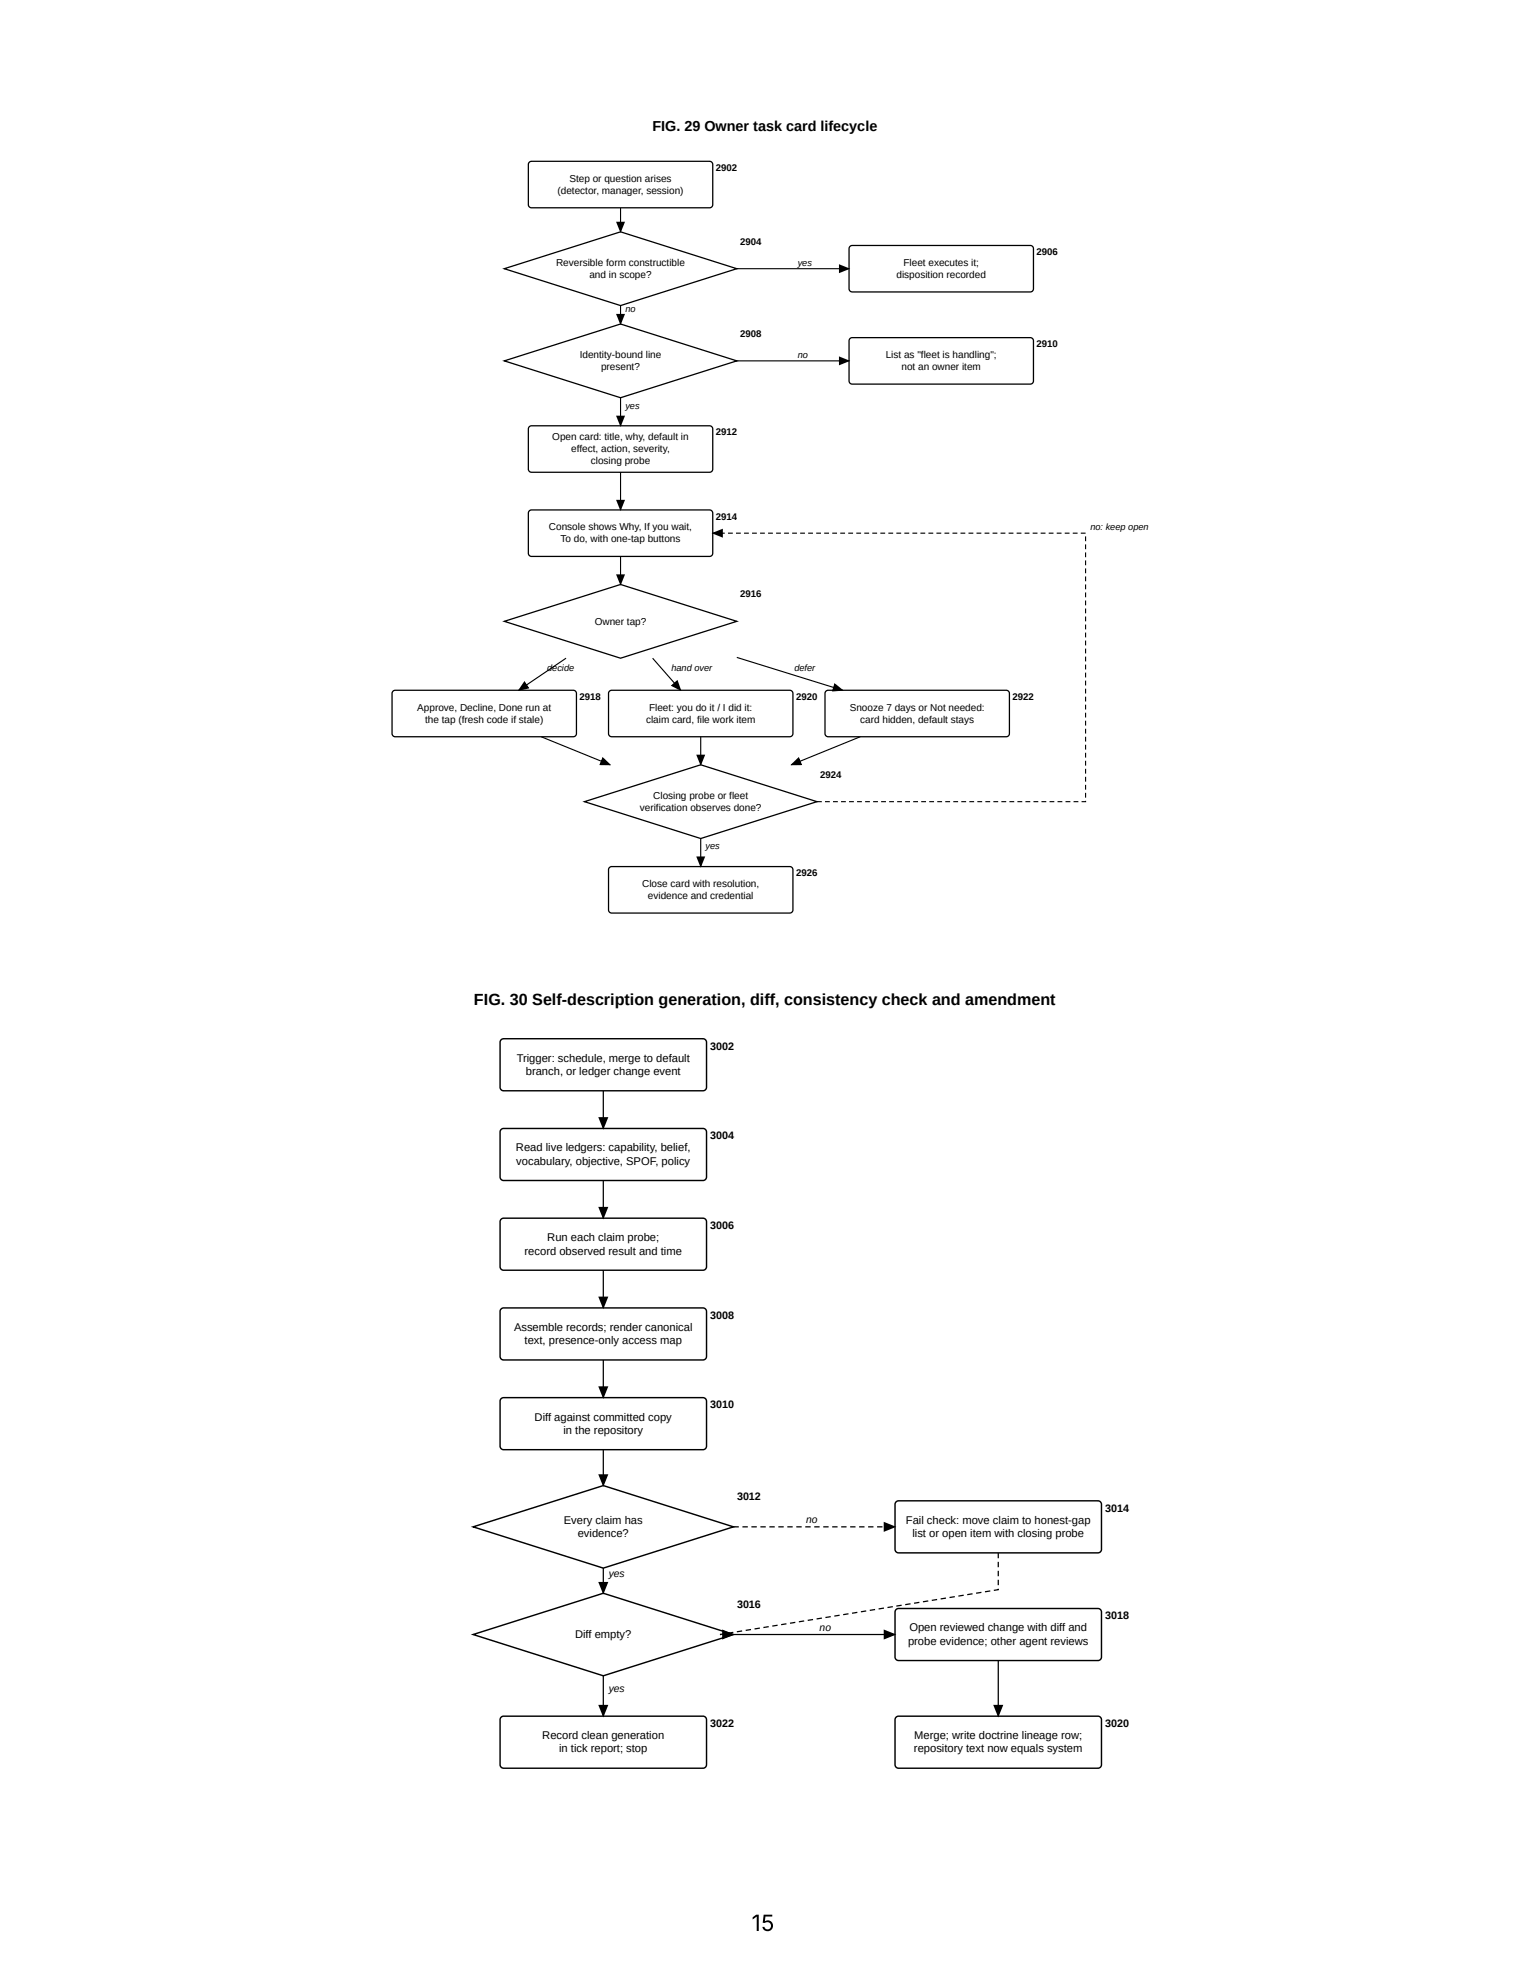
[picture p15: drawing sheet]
<svg xmlns="http://www.w3.org/2000/svg" width="216mm" height="279mm" viewBox="0 0 216 279" stroke-linecap="round" stroke-linejoin="round" font-family="sans-serif">
<defs><g id="words">
<text font-size="3.2" x="106.3" y="273.3">15</text>
<text font-size="2.3" x="67.1" y="142.2">FIG. 30 Self-description generation, diff, consistency check and amendment</text>
<text font-size="2" x="92.3" y="18.5">FIG. 29 Owner task card lifecycle</text>
<g font-size="1.6">
<text x="73.1" y="150.3">Trigger: schedule, merge to default</text>
<text x="74.4" y="152.2">branch, or ledger change event</text>
<text x="73" y="163">Read live ledgers: capability, belief,</text>
<text x="73" y="164.9">vocabulary, objective, SPOF, policy</text>
<text x="74.2" y="177.6">record observed result and time</text>
<text x="77.4" y="175.7">Run each claim probe;</text>
<text x="72.7" y="188.4">Assemble records; render canonical</text>
<text x="74.2" y="190.3">text, presence-only access map</text>
<text x="75.6" y="201.1">Diff against committed copy</text>
<text x="79.7" y="203">in the repository</text>
<text x="79.8" y="215.7">Every claim has</text>
<text x="128.2" y="215.7">Fail check: move claim to honest-gap</text>
<text x="81.7" y="217.6">evidence?</text>
<text x="129.1" y="217.6">list or open item with closing probe</text>
<text x="81.4" y="231.9">Diff empty?</text>
<text x="128.5" y="232.8">probe evidence; other agent reviews</text>
<text x="128.7" y="230.9">Open reviewed change with diff and</text>
<text x="76.7" y="246.1">Record clean generation</text>
<text x="79.1" y="248">in tick report; stop</text>
<text x="129.3" y="248">repository text now equals system</text>
<text x="129.4" y="246.1">Merge; write doctrine lineage row;</text>
</g>
<g font-size="1.5">
<text x="100.5" y="148.5">3002</text>
<text x="100.5" y="161.2">3004</text>
<text x="100.5" y="173.9">3006</text>
<text x="100.5" y="186.6">3008</text>
<text x="100.5" y="199.3">3010</text>
<text x="104.3" y="212.3">3012</text>
<text x="114.1" y="215.6">no</text>
<text x="156.3" y="213.9">3014</text>
<text x="86.1" y="223.2">yes</text>
<text x="104.3" y="227.5">3016</text>
<text x="116" y="230.8">no</text>
<text x="156.3" y="229.2">3018</text>
<text x="86.1" y="239.5">yes</text>
<text x="100.5" y="244.4">3022</text>
<text x="156.3" y="244.4">3020</text>
</g>
<g font-size="1.4">
<text x="78.9" y="27.4">(detector, manager, session)</text>
<text x="80.6" y="25.7">Step or question arises</text>
<text x="101.3" y="24.2">2902</text>
<text x="104.7" y="34.6">2904</text>
<text x="78.7" y="37.6">Reversible form constructible</text>
<text x="83.4" y="39.3">and in scope?</text>
<text x="126.8" y="39.3">disposition recorded</text>
<text x="127.8" y="37.6">Fleet executes it;</text>
<text x="146.7" y="36.1">2906</text>
<text x="104.7" y="47.7">2908</text>
<text x="82" y="50.7">Identity-bound line</text>
<text x="85" y="52.4">present?</text>
<text x="125.3" y="50.7">List as &quot;fleet is handling&quot;;</text>
<text x="127.5" y="52.4">not an owner item</text>
<text x="146.7" y="49.1">2910</text>
<text x="78.1" y="62.3">Open card: title, why, default in</text>
<text x="80.8" y="64">effect, action, severity,</text>
<text x="83.6" y="65.7">closing probe</text>
<text x="101.3" y="61.6">2912</text>
<text x="77.7" y="75.1">Console shows Why, If you wait,</text>
<text x="79.3" y="76.8">To do, with one-tap buttons</text>
<text x="101.3" y="73.5">2914</text>
<text x="84.1" y="88.4">Owner tap?</text>
<text x="104.7" y="84.5">2916</text>
<text x="59" y="100.6">Approve, Decline, Done run at</text>
<text x="82" y="99.1">2918</text>
<text x="91.8" y="100.6">Fleet: you do it / I did it:</text>
<text x="112.6" y="99.1">2920</text>
<text x="120.2" y="100.6">Snooze 7 days or Not needed:</text>
<text x="143.3" y="99.1">2922</text>
<text x="60.1" y="102.3">the tap (fresh code if stale)</text>
<text x="91.4" y="102.3">claim card, file work item</text>
<text x="121.7" y="102.3">card hidden, default stays</text>
<text x="92.4" y="113.1">Closing probe or fleet</text>
<text x="116" y="110.1">2924</text>
<text x="90.5" y="114.8">verification observes done?</text>
<text x="90.8" y="125.5">Close card with resolution,</text>
<text x="112.6" y="124">2926</text>
<text x="91.7" y="127.2">evidence and credential</text>
</g>
<g font-size="1.3">
<text x="112.9" y="37.6">yes</text>
<text x="88.5" y="44.1">no</text>
<text x="112.9" y="50.6">no</text>
<text x="88.5" y="57.8">yes</text>
<text x="154.3" y="75">no: keep open</text>
<text x="77.4" y="95">decide</text>
<text x="95" y="95">hand over</text>
<text x="112.4" y="94.9">defer</text>
<text x="99.8" y="120.2">yes</text>
</g>
</g></defs>
<path d="M74.9 23l.3-.2h25.2a.45 .45 0 0 1 .4 .5v5.7a.45 .45 0 0 1-.4 .4h-25.2a.45 .45 0 0 1-.4-.4v-5.7z" fill="none" stroke="#000" stroke-width=".18"/>
<path d="M71.3 38l16.5-5.2 16.4 5.2-16.4 5.3z" fill="#fff"/>
<path d="M71.3 38l16.5-5.2 16.4 5.2-16.4 5.3z" fill="none" stroke="#000" stroke-width=".18"/>
<path d="M120.3 34.9l.3-.2h25.2a.45 .45 0 0 1 .4 .5v5.7a.45 .45 0 0 1-.4 .4h-25.2a.45 .45 0 0 1-.5-.4v-5.7z" fill="#fff"/>
<path d="M120.3 34.9l.3-.2h25.2a.45 .45 0 0 1 .4 .5v5.7a.45 .45 0 0 1-.4 .4h-25.2a.45 .45 0 0 1-.5-.4v-5.7z" fill="none" stroke="#000" stroke-width=".18"/>
<path d="M71.3 51.1l16.5-5.2 16.4 5.2-16.4 5.2z" fill="#fff"/>
<path d="M71.3 51.1l16.5-5.2 16.4 5.2-16.4 5.2z" fill="none" stroke="#000" stroke-width=".18"/>
<path d="M120.3 47.9l.3-.1h25.2a.45 .45 0 0 1 .4 .4v5.7a.45 .45 0 0 1-.4 .5h-25.2a.45 .45 0 0 1-.5-.5v-5.7z" fill="#fff"/>
<path d="M120.3 47.9l.3-.1h25.2a.45 .45 0 0 1 .4 .4v5.7a.45 .45 0 0 1-.4 .5h-25.2a.45 .45 0 0 1-.5-.5v-5.7z" fill="none" stroke="#000" stroke-width=".18"/>
<path d="M74.9 60.4l.3-.1h25.2a.45 .45 0 0 1 .4 .4v5.7a.45 .45 0 0 1-.4 .4h-25.2a.45 .45 0 0 1-.4-.4v-5.7z" fill="#fff"/>
<path d="M74.9 60.4l.3-.1h25.2a.45 .45 0 0 1 .4 .4v5.7a.45 .45 0 0 1-.4 .4h-25.2a.45 .45 0 0 1-.4-.4v-5.7z" fill="none" stroke="#000" stroke-width=".18"/>
<path d="M74.9 72.3l.3-.1h25.2a.45 .45 0 0 1 .4 .4v5.7a.45 .45 0 0 1-.4 .5h-25.2a.45 .45 0 0 1-.4-.5v-5.7z" fill="#fff"/>
<path d="M74.9 72.3l.3-.1h25.2a.45 .45 0 0 1 .4 .4v5.7a.45 .45 0 0 1-.4 .5h-25.2a.45 .45 0 0 1-.4-.5v-5.7z" fill="none" stroke="#000" stroke-width=".18"/>
<path d="M71.3 87.9l16.5-5.2 16.4 5.2-16.4 5.3z" fill="#fff"/>
<path d="M71.3 87.9l16.5-5.2 16.4 5.2-16.4 5.3z" fill="none" stroke="#000" stroke-width=".18"/>
<path d="M55.6 97.8l.3-.1h25.2a.45 .45 0 0 1 .5 .5v5.6a.45 .45 0 0 1-.5 .5h-25.2a.45 .45 0 0 1-.4-.5v-5.6z" fill="#fff"/>
<path d="M55.6 97.8l.3-.1h25.2a.45 .45 0 0 1 .5 .5v5.6a.45 .45 0 0 1-.5 .5h-25.2a.45 .45 0 0 1-.4-.5v-5.6z" fill="none" stroke="#000" stroke-width=".18"/>
<path d="M86.2 97.8l.3-.1h25.2a.45 .45 0 0 1 .5 .5v5.6a.45 .45 0 0 1-.5 .5h-25.2a.45 .45 0 0 1-.4-.5v-5.6z" fill="#fff"/>
<path d="M86.2 97.8l.3-.1h25.2a.45 .45 0 0 1 .5 .5v5.6a.45 .45 0 0 1-.5 .5h-25.2a.45 .45 0 0 1-.4-.5v-5.6z" fill="none" stroke="#000" stroke-width=".18"/>
<path d="M116.9 97.8l.3-.1h25.2a.45 .45 0 0 1 .4 .5v5.6a.45 .45 0 0 1-.4 .5h-25.2a.45 .45 0 0 1-.5-.5v-5.6z" fill="#fff"/>
<path d="M116.9 97.8l.3-.1h25.2a.45 .45 0 0 1 .4 .5v5.6a.45 .45 0 0 1-.4 .5h-25.2a.45 .45 0 0 1-.5-.5v-5.6z" fill="none" stroke="#000" stroke-width=".18"/>
<path d="M82.7 113.5l16.4-5.3 16.5 5.3-16.5 5.2z" fill="#fff"/>
<path d="M82.7 113.5l16.4-5.3 16.5 5.3-16.5 5.2z" fill="none" stroke="#000" stroke-width=".18"/>
<path d="M86.2 122.8l.3-.1h25.2a.45 .45 0 0 1 .5 .4v5.7a.45 .45 0 0 1-.5 .4h-25.2a.45 .45 0 0 1-.4-.4v-5.7z" fill="#fff"/>
<path d="M86.2 122.8l.3-.1h25.2a.45 .45 0 0 1 .5 .4v5.7a.45 .45 0 0 1-.5 .4h-25.2a.45 .45 0 0 1-.4-.4v-5.7z" fill="none" stroke="#000" stroke-width=".18"/>
<g fill="none" stroke="#000" stroke-width=".16">
<path d="M87.8 29.4v3.4M104.2 38h15.9M87.8 43.3v2.6M87.8 56.3v4M104.2 51.1h15.9M87.8 66.8v5.4M87.8 78.8v3.9M80.1 93.2l-6.7 4.5M92.3 93.2l4 4.5M104.2 93l15 4.7M76.6 104.3l9.7 3.9M99.1 104.3v3.9"/>
<path d="M99.1 118.7v4M121.7 104.3l-9.7 3.9"/>
</g>
<g fill="#000">
<path d="M87.2 31.4h1.2l-.6 1.6zM118.7 37.4l1.6 .6-1.6 .7zM87.2 44.4h1.2l-.6 1.6zM87.2 58.8h1.2l-.6 1.6zM118.7 50.4l1.6 .7-1.6 .6zM87.2 70.7h1.2l-.6 1.6zM100.7 75.5l1.6-.7v1.3zM74.2 96.4l.7 1-1.6 .4zM87.2 81.3h1.2l-.6 1.6zM94.9 97l.9-.8 .6 1.6zM118 96.7l1.4 1-1.7 .2zM85.2 107.1l1.3 1.2h-1.7z"/>
<path d="M98.5 106.8h1.3l-.7 1.6zM111.8 108.3l1.2-1.2 .5 1.2zM98.5 121.2h1.3l-.7 1.6z"/>
<path d="M115.6 113.4h.7v.1h-.7zM116.7 113.4h.7v.1h-.7zM117.9 113.4h.6v.1h-.6zM119 113.4h.7v.1h-.7zM120.1 113.4h.7v.1h-.7zM121.3 113.4h.6v.1h-.6zM122.4 113.4h.7v.1h-.7zM123.5 113.4h.7v.1h-.7zM124.7 113.4h.6v.1h-.6zM125.8 113.4h.7v.1h-.7zM126.9 113.4h.7v.1h-.7zM128.1 113.4h.6v.1h-.6zM129.2 113.4h.7v.1h-.7zM130.3 113.4h.7v.1h-.7zM131.5 113.4h.6v.1h-.6zM132.6 113.4h.7v.1h-.7zM133.7 113.4h.7v.1h-.7zM134.9 113.4h.7v.1h-.7zM136 113.4h.7v.1h-.7zM137.1 113.4h.7v.1h-.7zM138.3 113.4h.7v.1h-.7zM139.4 113.4h.7v.1h-.7zM140.5 113.4h.7v.1h-.7zM141.7 113.4h.7v.1h-.7zM142.8 113.4h.7v.1h-.7zM143.9 113.4h.7v.1h-.7zM145.1 113.4h.7v.1h-.7zM146.2 113.4h.7v.1h-.7zM147.3 113.4h.7v.1h-.7zM148.5 113.4h.7v.1h-.7zM149.6 113.4h.7v.1h-.7zM150.8 113.4h.6v.1h-.6zM151.9 113.4h.7v.1h-.7zM153 113.4h.6v.1l-.1-.1h.2v.1h-.7zM153.5 112.2h.2v.7h-.2zM153.5 111.1h.2v.7h-.2zM153.5 110h.2v.6h-.2zM153.5 108.8h.2v.7h-.2zM153.5 107.7h.2v.7h-.2zM153.5 106.5h.2v.7h-.2zM153.5 105.4h.2v.7h-.2zM153.5 104.3h.2v.7h-.2zM153.5 103.1h.2v.7h-.2zM153.5 102h.2v.7h-.2zM153.5 100.9h.2v.7h-.2zM153.5 99.7h.2v.7h-.2zM153.5 98.6h.2v.7h-.2zM153.5 97.5h.2v.7h-.2zM153.5 96.3h.2v.7h-.2zM153.5 95.2h.2v.7h-.2zM153.5 94.1h.2v.7h-.2zM153.5 92.9h.2v.7h-.2zM153.5 91.8h.2v.7h-.2zM153.5 90.7h.2v.6h-.2zM153.5 89.5h.2v.7h-.2zM153.5 88.4h.2v.7h-.2zM153.5 87.3h.2v.6h-.2zM153.5 86.1h.2v.7h-.2zM153.5 85h.2v.7h-.2zM153.5 83.9h.2v.6h-.2zM153.5 82.7h.2v.7h-.2zM153.5 81.6h.2v.7h-.2zM153.5 80.5h.2v.6h-.2zM153.5 79.3h.2v.7h-.2zM153.5 78.2h.2v.7h-.2zM153.5 77.1h.2v.6h-.2zM153.5 75.9h.2v.7h-.2zM152.9 75.4h.7v.1h-.7zM151.8 75.4h.7v.1h-.7zM150.6 75.4h.7v.1h-.7zM149.5 75.4h.7v.1h-.7zM148.4 75.4h.7v.1h-.7zM147.2 75.4h.7v.1h-.7zM146.1 75.4h.7v.1h-.7zM145 75.4h.6v.1h-.6zM143.8 75.4h.7v.1h-.7zM142.7 75.4h.7v.1h-.7zM141.6 75.4h.6v.1h-.6zM140.4 75.4h.7v.1h-.7zM139.3 75.4h.7v.1h-.7zM138.2 75.4h.6v.1h-.6zM137 75.4h.7v.1h-.7zM135.9 75.4h.7v.1h-.7zM134.8 75.4h.6v.1h-.6zM133.6 75.4h.7v.1h-.7zM132.5 75.4h.7v.1h-.7zM131.4 75.4h.6v.1h-.6zM130.2 75.4h.7v.1h-.7zM129.1 75.4h.7v.1h-.7zM128 75.4h.6v.1h-.6zM126.8 75.4h.7v.1h-.7zM125.7 75.4h.7v.1h-.7zM124.5 75.4h.7v.1h-.7zM123.4 75.4h.7v.1h-.7zM122.3 75.4h.7v.1h-.7zM121.1 75.4h.7v.1h-.7zM120 75.4h.7v.1h-.7zM118.9 75.4h.7v.1h-.7zM117.7 75.4h.7v.1h-.7zM116.6 75.4h.7v.1h-.7zM115.5 75.4h.7v.1h-.7zM114.3 75.4h.7v.1h-.7zM113.2 75.4h.7v.1h-.7zM112.1 75.4h.7v.1h-.7zM110.9 75.4h.7v.1h-.7zM109.8 75.4h.7v.1h-.7zM108.7 75.4h.6v.1h-.6zM107.5 75.4h.7v.1h-.7zM106.4 75.4h.7v.1h-.7zM105.3 75.4h.6v.1h-.6zM104.1 75.4h.7v.1h-.7zM103 75.4h.7v.1h-.7zM101.9 75.4h.6v.1h-.6zM100.8 75.4h.6v.1h-.6z"/>
</g>
<g fill="#fff">
<path d="M47.3 138.6h121.9v116.8h-121.9z"/>
<path d="M70.9 147.2l.4-.2h28.2a.51 .51 0 0 1 .5 .5v6.4a.51 .51 0 0 1-.5 .5h-28.2a.51 .51 0 0 1-.5-.5v-6.4z"/>
</g>
<path d="M70.9 147.2l.4-.2h28.2a.51 .51 0 0 1 .5 .5v6.4a.51 .51 0 0 1-.5 .5h-28.2a.51 .51 0 0 1-.5-.5v-6.4z" fill="none" stroke="#000" stroke-width=".2"/>
<path d="M70.9 159.9l.4-.2h28.2a.51 .51 0 0 1 .5 .5v6.4a.51 .51 0 0 1-.5 .5h-28.2a.51 .51 0 0 1-.5-.5v-6.4z" fill="#fff"/>
<path d="M70.9 159.9l.4-.2h28.2a.51 .51 0 0 1 .5 .5v6.4a.51 .51 0 0 1-.5 .5h-28.2a.51 .51 0 0 1-.5-.5v-6.4z" fill="none" stroke="#000" stroke-width=".2"/>
<path d="M70.9 172.6l.4-.2h28.2a.51 .51 0 0 1 .5 .5v6.4a.51 .51 0 0 1-.5 .5h-28.2a.51 .51 0 0 1-.5-.5v-6.4z" fill="#fff"/>
<path d="M70.9 172.6l.4-.2h28.2a.51 .51 0 0 1 .5 .5v6.4a.51 .51 0 0 1-.5 .5h-28.2a.51 .51 0 0 1-.5-.5v-6.4z" fill="none" stroke="#000" stroke-width=".2"/>
<path d="M70.9 185.3l.4-.2h28.2a.51 .51 0 0 1 .5 .5v6.4a.51 .51 0 0 1-.5 .5h-28.2a.51 .51 0 0 1-.5-.5v-6.4z" fill="#fff"/>
<path d="M70.9 185.3l.4-.2h28.2a.51 .51 0 0 1 .5 .5v6.4a.51 .51 0 0 1-.5 .5h-28.2a.51 .51 0 0 1-.5-.5v-6.4z" fill="none" stroke="#000" stroke-width=".2"/>
<path d="M70.9 198l.4-.2h28.2a.51 .51 0 0 1 .5 .5v6.4a.51 .51 0 0 1-.5 .5h-28.2a.51 .51 0 0 1-.5-.5v-6.4z" fill="#fff"/>
<path d="M70.9 198l.4-.2h28.2a.51 .51 0 0 1 .5 .5v6.4a.51 .51 0 0 1-.5 .5h-28.2a.51 .51 0 0 1-.5-.5v-6.4z" fill="none" stroke="#000" stroke-width=".2"/>
<path d="M66.9 216.1l18.5-5.8 18.4 5.8-18.4 5.9z" fill="#fff"/>
<path d="M66.9 216.1l18.5-5.8 18.4 5.8-18.4 5.9z" fill="none" stroke="#000" stroke-width=".2"/>
<path d="M126.8 212.6l.3-.2h28.2a.51 .51 0 0 1 .5 .5v6.4a.51 .51 0 0 1-.5 .5h-28.2a.51 .51 0 0 1-.5-.5v-6.4z" fill="#fff"/>
<path d="M126.8 212.6l.3-.2h28.2a.51 .51 0 0 1 .5 .5v6.4a.51 .51 0 0 1-.5 .5h-28.2a.51 .51 0 0 1-.5-.5v-6.4z" fill="none" stroke="#000" stroke-width=".2"/>
<path d="M66.9 231.4l18.5-5.9 18.4 5.9-18.4 5.8z" fill="#fff"/>
<path d="M66.9 231.4l18.5-5.9 18.4 5.9-18.4 5.8z" fill="none" stroke="#000" stroke-width=".2"/>
<path d="M126.8 227.8l.3-.1h28.2a.51 .51 0 0 1 .5 .5v6.3a.51 .51 0 0 1-.5 .5h-28.2a.51 .51 0 0 1-.5-.5v-6.3z" fill="#fff"/>
<path d="M126.8 227.8l.3-.1h28.2a.51 .51 0 0 1 .5 .5v6.3a.51 .51 0 0 1-.5 .5h-28.2a.51 .51 0 0 1-.5-.5v-6.3z" fill="none" stroke="#000" stroke-width=".2"/>
<path d="M126.8 243.1l.3-.2h28.2a.51 .51 0 0 1 .5 .5v6.4a.51 .51 0 0 1-.5 .5h-28.2a.51 .51 0 0 1-.5-.5v-6.4z" fill="#fff"/>
<path d="M126.8 243.1l.3-.2h28.2a.51 .51 0 0 1 .5 .5v6.4a.51 .51 0 0 1-.5 .5h-28.2a.51 .51 0 0 1-.5-.5v-6.4z" fill="none" stroke="#000" stroke-width=".2"/>
<path d="M70.9 243.1l.4-.2h28.2a.51 .51 0 0 1 .5 .5v6.4a.51 .51 0 0 1-.5 .5h-28.2a.51 .51 0 0 1-.5-.5v-6.4z" fill="#fff"/>
<path d="M70.9 243.1l.4-.2h28.2a.51 .51 0 0 1 .5 .5v6.4a.51 .51 0 0 1-.5 .5h-28.2a.51 .51 0 0 1-.5-.5v-6.4z" fill="none" stroke="#000" stroke-width=".2"/>
<path d="M85.4 154.4v5.3M85.4 167.1v5.3M85.4 179.8v5.3M85.4 192.5v5.3M85.4 205.2v5.1M85.4 222v3.5M85.4 237.2v5.7M103.8 231.4h22.8M141.2 235v7.9" fill="none" stroke="#000" stroke-width=".18"/>
<g fill="#000">
<path d="M84.6 158.1h1.5l-.7 1.8zM84.6 170.8h1.5l-.7 1.8zM84.6 183.5h1.5l-.7 1.8zM84.6 196.2h1.5l-.7 1.8zM84.6 208.7h1.5l-.7 1.7zM125 215.4l1.8 .7-1.8 .7zM84.6 223.9h1.5l-.7 1.8zM102.2 230.6l1.7 .8-1.7 .7zM125 230.6l1.8 .8-1.8 .7zM84.6 241.3h1.5l-.7 1.8zM140.5 241.3h1.4l-.7 1.8z"/>
<path d="M103.8 216h.7v.2h-.7zM105 216h.8v.2h-.8zM106.3 216h.8v.2h-.8zM107.6 216h.7v.2h-.7zM108.8 216h.8v.2h-.8zM110.1 216h.8v.2h-.8zM111.4 216h.8v.2h-.8zM112.7 216h.7v.2h-.7zM113.9 216h.8v.2h-.8zM115.2 216h.8v.2h-.8zM116.5 216h.7v.2h-.7zM117.7 216h.8v.2h-.8zM119 216h.8v.2h-.8zM120.3 216h.7v.2h-.7zM121.5 216h.8v.2h-.8zM122.8 216h.8v.2h-.8zM124.1 216h.8v.2h-.8zM125.4 216h.7v.2h-.7z"/>
<path d="M141.1 219.8h.2v.8h-.2zM141.1 221.1h.2v.7h-.2zM141.1 222.3h.2v.8h-.2zM141.1 223.6h.2v.8h-.2zM140.6 225l.6-.1v.1h-.1v-.1h.2v.2l-.7 .1zM139.3 225.2l.8-.1v.2l-.7 .1zM138.1 225.4l.7-.1 .1 .2-.8 .1zM136.8 225.6l.8-.1v.2l-.7 .1zM135.6 225.8l.7-.1 .1 .2-.8 .1zM134.3 226l.8-.1v.2l-.7 .1zM133.1 226.2l.7-.1 .1 .2-.8 .1zM131.8 226.4l.8-.1v.2l-.8 .1zM130.6 226.6l.7-.1v.2l-.7 .1zM129.3 226.8l.8-.1v.2l-.8 .1zM128.1 227l.7-.1v.2l-.7 .1zM126.8 227.2l.8-.1v.2l-.8 .1zM125.5 227.4l.8-.1v.2l-.7 .1zM124.3 227.6l.7-.1 .1 .2-.8 .1zM123 227.8l.8-.1v.2l-.7 .1zM121.8 228l.7-.1 .1 .2-.8 .1zM120.5 228.2l.8-.1v.2l-.7 .1zM119.3 228.5l.7-.2 .1 .2-.8 .1zM118 228.7l.8-.2v.2l-.7 .1zM116.8 228.9l.7-.2 .1 .2-.8 .1zM115.5 229.1l.8-.2v.2l-.8 .1zM114.3 229.3l.7-.2v.2l-.7 .1zM113 229.5l.8-.2v.2l-.8 .1zM111.8 229.7l.7-.2v.2l-.7 .1zM110.5 229.9l.8-.2v.2l-.8 .1zM109.2 230.1l.8-.2v.2l-.7 .1zM108 230.3l.7-.1 .1 .1-.8 .1zM106.7 230.5l.8-.1v.1l-.7 .1zM105.5 230.7l.7-.1 .1 .1-.8 .2zM104.2 230.9l.8-.1v.1l-.7 .2zM103 231.1l.7-.1 .1 .1-.8 .2zM101.9 231.3l.6-.1v.1l-.6 .1v-.1h.1v.1h-.1zM102.5 231.3h.8v.1h-.8zM103.8 231.3v.1z"/>
</g>
<use href="#words"/>
</svg>
